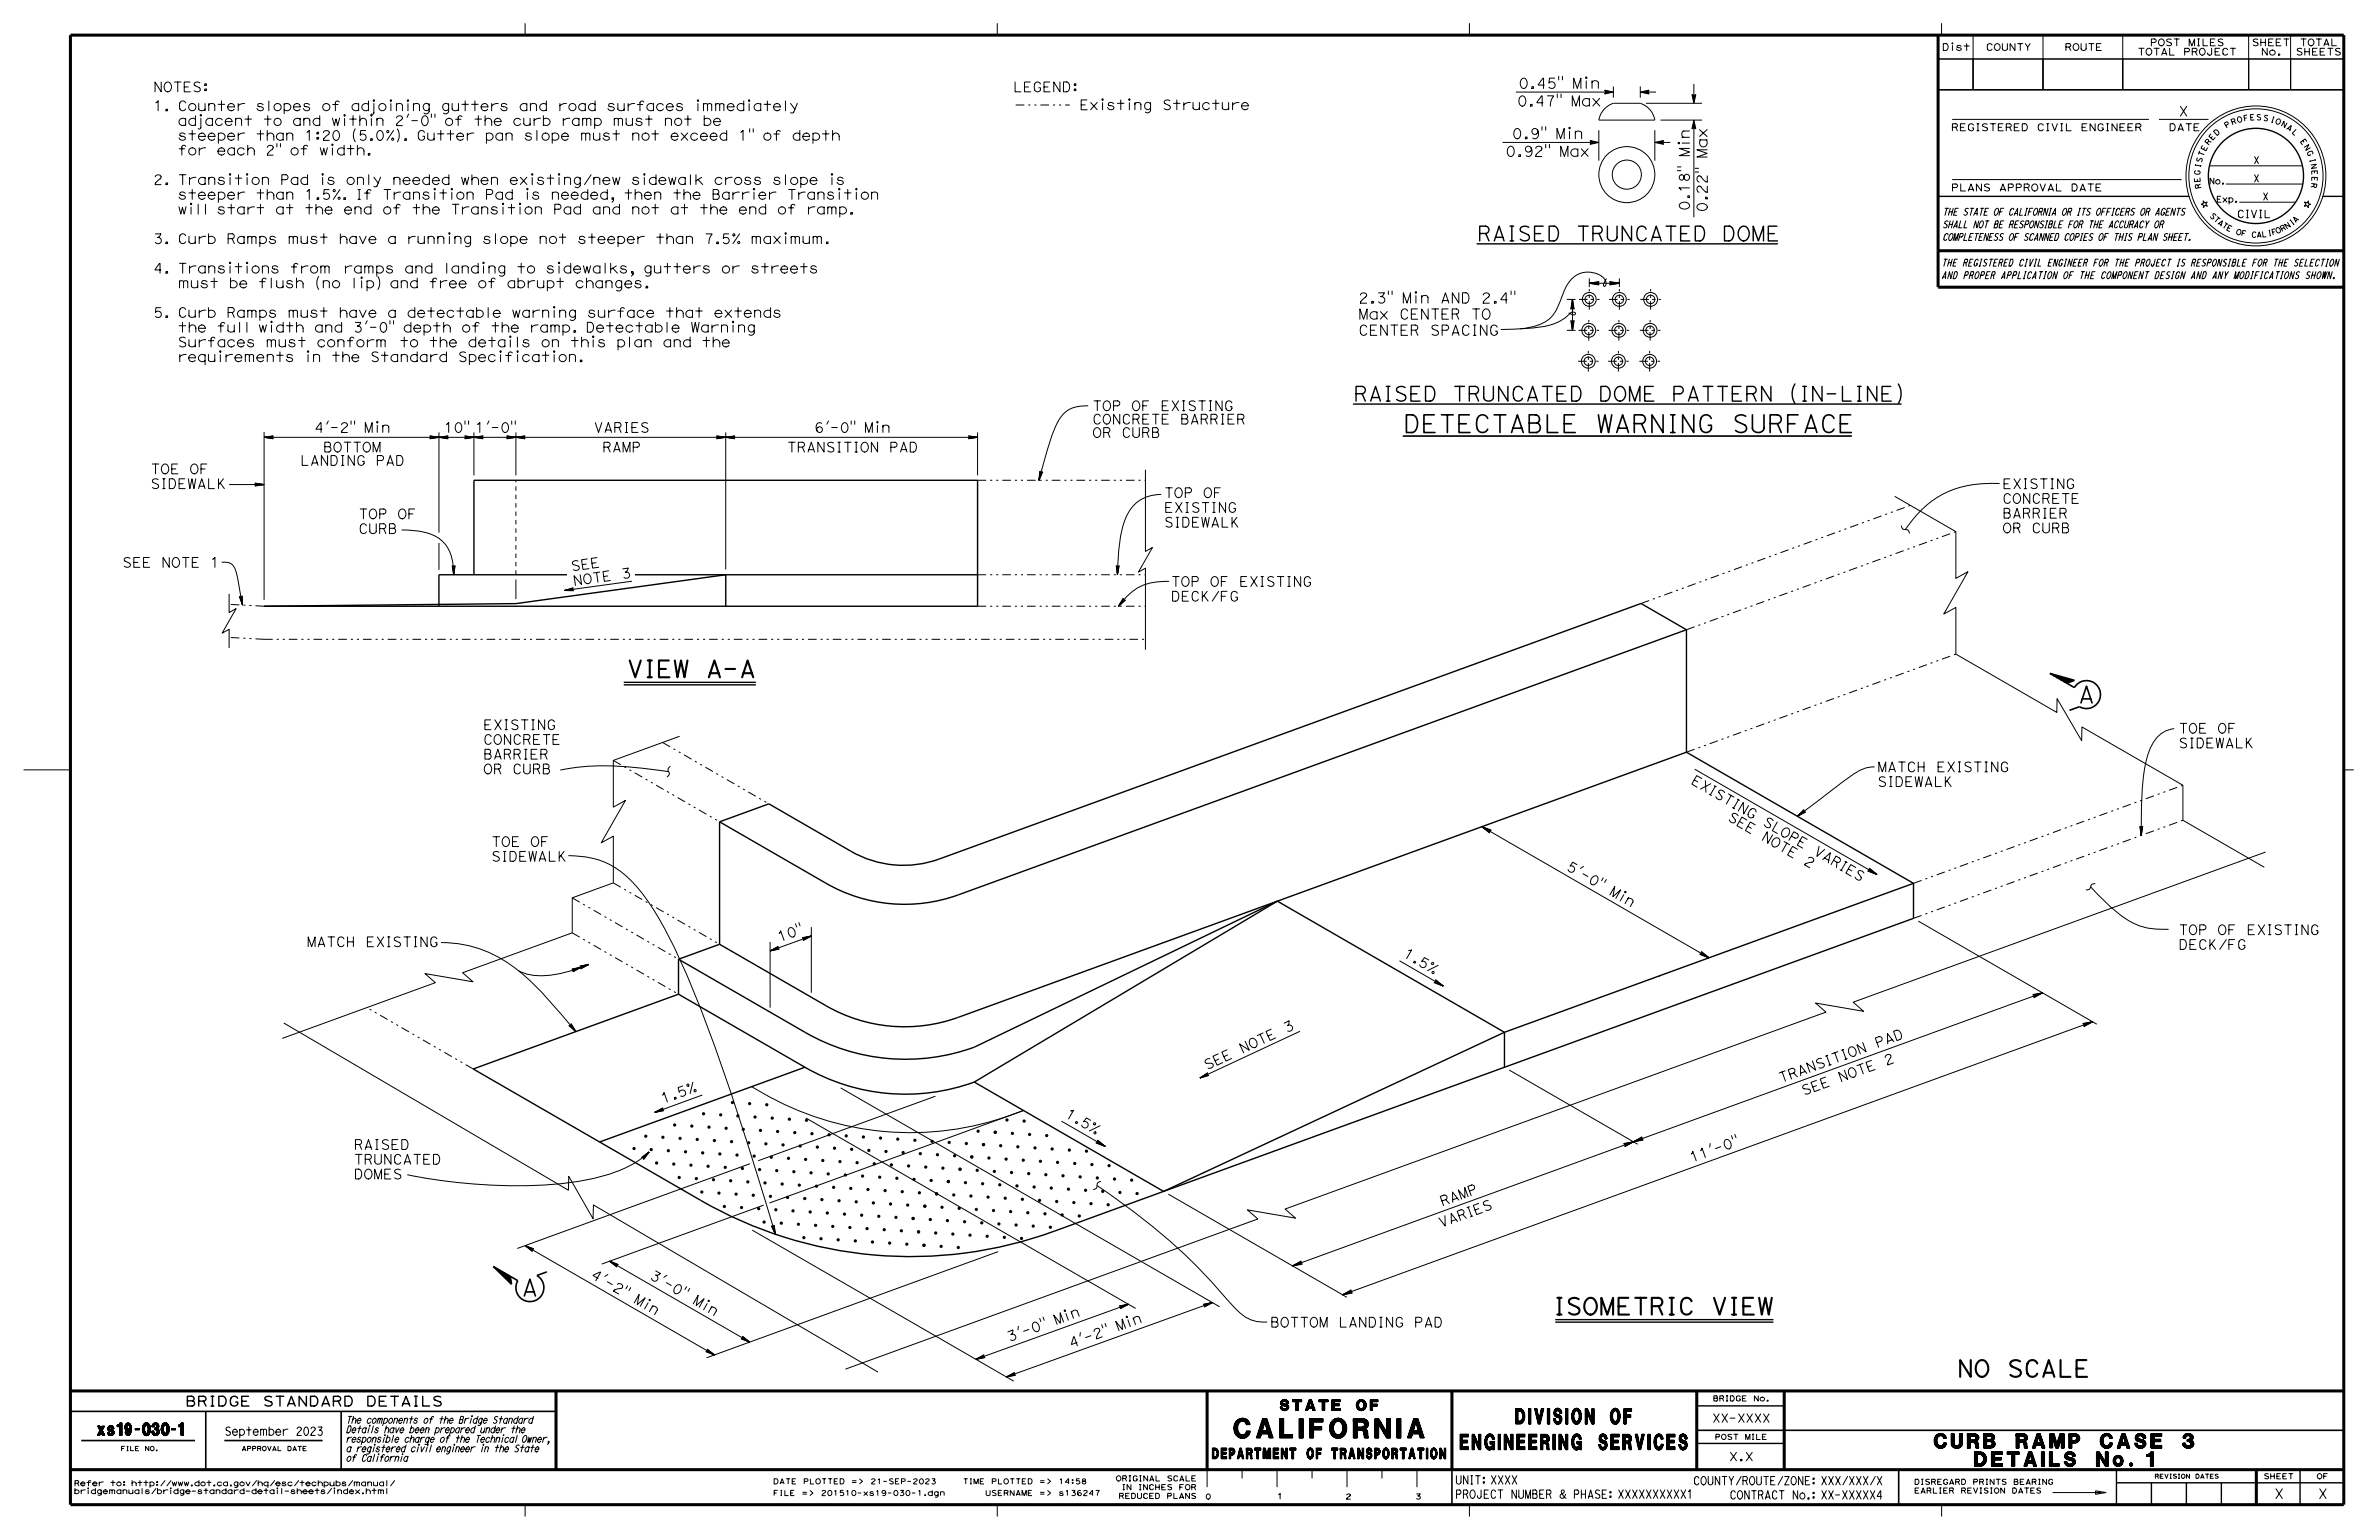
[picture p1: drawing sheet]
<svg xmlns="http://www.w3.org/2000/svg" width="432mm" height="279mm" viewBox="0 0 432 279" stroke-linecap="round" stroke-linejoin="round" font-family="sans-serif">
<defs><g id="words">
<text font-size="3.5" x="224" y="260.9">CALIFORNIA</text>
<text font-size="3.2" x="254.7" y="78.5">DETECTABLE WARNING SURFACE</text>
<g font-size="3">
<text x="113.8" y="122.9">VIEW A-A</text>
<text x="377.2" y="127.5">A</text>
<text x="94.6" y="235.1">A</text>
<text x="281.9" y="238.5">ISOMETRIC VIEW</text>
<text x="355.2" y="249.8">NO SCALE</text>
</g>
<g font-size="2.8">
<text x="265" y="263">ENGINEERING SERVICES</text>
<text x="275.1" y="258.3">DIVISION OF</text>
</g>
<g font-size="2.7">
<text x="268.1" y="43.7">RAISED TRUNCATED DOME</text>
<text x="245.7" y="72.8">RAISED TRUNCATED DOME PATTERN (IN-LINE)</text>
</g>
<g font-size="2.6">
<text x="351" y="262.7">CURB RAMP CASE 3</text>
<text x="358.4" y="266">DETAILS No. 1</text>
</g>
<text font-size="2.2" x="17.7" y="260.4">xs19-030-1</text>
<g font-size="1.9">
<text x="275.6" y="16">0.45&quot; Min</text>
<text x="275.4" y="19.2">0.47&quot; Max</text>
<text x="273.3" y="28.4">0.92&quot; Max</text>
<text x="274.4" y="25.2">0.9&quot; Min</text>
<text x="306.6" y="38.3" transform="rotate(-90 306.6 38.3)">0.18&quot; Min</text>
<text x="309.9" y="38.5" transform="rotate(-90 309.9 38.5)">0.22&quot; Max</text>
<text x="246.6" y="57.9">Max CENTER TO</text>
<text x="246.6" y="55">2.3&quot; Min AND 2.4&quot;</text>
<text x="246.6" y="60.8">CENTER SPACING</text>
<text x="232.3" y="255.9">STATE OF</text>
<text x="220" y="264.7">DEPARTMENT OF TRANSPORTATION</text>
</g>
<g font-size="1.8">
<text x="27.8" y="16.7">NOTES:</text>
<text x="183.9" y="16.7">LEGEND:</text>
<text x="27.8" y="20.1">1. Counter slopes of adjoining gutters and road surfaces immediately</text>
<text x="32.2" y="22.8">adjacent to and within 2'-0&quot; of the curb ramp must not be</text>
<text x="195.9" y="19.9">Existing Structure</text>
<text x="395.4" y="21.1">X</text>
<text x="32.2" y="28.1">for each 2&quot; of width.</text>
<text x="32.2" y="25.5">steeper than 1:20 (5.0%). Gutter pan slope must not exceed 1&quot; of depth</text>
<text x="27.8" y="33.5">2. Transition Pad is only needed when existing/new sidewalk cross slope is</text>
<text x="32.2" y="38.8">will start at the end of the Transition Pad and not at the end of ramp.</text>
<text x="32.2" y="36.2">steeper than 1.5%. If Transition Pad is needed, then the Barrier Transition</text>
<text x="27.8" y="44.2">3. Curb Ramps must have a running slope not steeper than 7.5% maximum.</text>
<text x="27.8" y="49.6">4. Transitions from ramps and landing to sidewalks, gutters or streets</text>
<text x="32.2" y="52.2">must be flush (no lip) and free of abrupt changes.</text>
<text x="27.8" y="57.6">5. Curb Ramps must have a detectable warning surface that extends</text>
<text x="32.2" y="65.6">requirements in the Standard Specification.</text>
<text x="32.2" y="62.9">Surfaces must conform to the details on this plan and the</text>
<text x="32.2" y="60.3">the full width and 3'-0&quot; depth of the ramp. Detectable Warning</text>
<text x="198.3" y="76.9">CONCRETE BARRIER</text>
<text x="198.3" y="74.5">TOP OF EXISTING</text>
<text x="57" y="78.4">4'-2&quot; Min</text>
<text x="58.6" y="82">BOTTOM</text>
<text x="80.6" y="78.4">10&quot; 1'-0&quot;</text>
<text x="107.8" y="78.4">VARIES</text>
<text x="109.3" y="82">RAMP</text>
<text x="142.8" y="82">TRANSITION PAD</text>
<text x="147.8" y="78.4">6'-0&quot; Min</text>
<text x="198.3" y="79.4">OR CURB</text>
<text x="27.3" y="88.6">SIDEWALK</text>
<text x="27.3" y="86">TOE OF</text>
<text x="54.5" y="84.4">LANDING PAD</text>
<text x="363.4" y="88.7">EXISTING</text>
<text x="65.1" y="94.1">TOP OF</text>
<text x="211.3" y="95.6">SIDEWALK</text>
<text x="211.3" y="93">EXISTING</text>
<text x="211.3" y="90.3">TOP OF</text>
<text x="363.4" y="94">BARRIER</text>
<text x="363.4" y="91.3">CONCRETE</text>
<text x="65.1" y="96.8">CURB</text>
<text x="363.4" y="96.7">OR CURB</text>
<text x="22.2" y="102.9">SEE NOTE 1</text>
<text x="103.7" y="103.6" transform="rotate(-8 103.7 103.6)">S E E</text>
<text x="104.1" y="106.3" transform="rotate(-8 104.1 106.3)">N O T E</text>
<text x="112.9" y="105" transform="rotate(-8 112.9 105)">3</text>
<text x="212.5" y="106.4">TOP OF EXISTING</text>
<text x="212.5" y="109.1">DECK/FG</text>
<text x="87.7" y="137.7">BARRIER</text>
<text x="87.7" y="135.1">CONCRETE</text>
<text x="87.7" y="132.4">EXISTING</text>
<text x="395.4" y="135.7">SIDEWALK</text>
<text x="395.4" y="133">TOE OF</text>
<text x="87.7" y="140.4">OR CURB</text>
<text x="306.8" y="142.1" transform="rotate(30 306.8 142.1)">E X I S T I N G</text>
<text x="340.8" y="142.7">SIDEWALK</text>
<text x="340.8" y="140">MATCH EXISTING</text>
<text x="313.5" y="148.7" transform="rotate(30 313.5 148.7)">S E E</text>
<text x="319.8" y="149.6" transform="rotate(30 319.8 149.6)">S L O P E</text>
<text x="89.2" y="153.6">TOE OF</text>
<text x="319.6" y="152.3" transform="rotate(30 319.6 152.3)">N O T E</text>
<text x="329" y="154.9" transform="rotate(30 329 154.9)">V A R I E S</text>
<text x="89.2" y="156.3">SIDEWALK</text>
<text x="284.2" y="157.7" transform="rotate(30 284.2 157.7)">5 ' - 0 &quot;</text>
<text x="327.2" y="156.7" transform="rotate(30 327.2 156.7)">2</text>
<text x="292" y="162.2" transform="rotate(30 292 162.2)">Mi n</text>
<text x="55.7" y="171.8">MATCH EXISTING</text>
<text x="141.5" y="170.9" transform="rotate(-20 141.5 170.9)">1 0 &quot;</text>
<text x="254.5" y="173.5" transform="rotate(30 254.5 173.5)">1 . 5 %</text>
<text x="395.4" y="172.2">DECK/FG</text>
<text x="395.4" y="169.6">TOP OF EXISTING</text>
<text x="225.4" y="191.1" transform="rotate(-25 225.4 191.1)">N O T E</text>
<text x="233.5" y="187.4" transform="rotate(-25 233.5 187.4)">3</text>
<text x="340.7" y="190.1" transform="rotate(-20 340.7 190.1)">P A D</text>
<text x="219" y="194.1" transform="rotate(-25 219 194.1)">S E E</text>
<text x="323.2" y="196.5" transform="rotate(-20 323.2 196.5)">T R A N S I T I O N</text>
<text x="334" y="196.3" transform="rotate(-20 334 196.3)">N O T E</text>
<text x="342.3" y="193.3" transform="rotate(-20 342.3 193.3)">2</text>
<text x="120.3" y="200.2" transform="rotate(-20 120.3 200.2)">1 . 5 %</text>
<text x="193.2" y="202.6" transform="rotate(30 193.2 202.6)">1 . 5 %</text>
<text x="327.4" y="198.8" transform="rotate(-20 327.4 198.8)">S E E</text>
<text x="64.2" y="208.5">RAISED</text>
<text x="64.2" y="213.9">DOMES</text>
<text x="64.2" y="211.2">TRUNCATED</text>
<text x="307" y="210.9" transform="rotate(-20 307 210.9)">1 1 ' - 0 &quot;</text>
<text x="261.7" y="218.8" transform="rotate(-20 261.7 218.8)">R A MP</text>
<text x="261.5" y="222.7" transform="rotate(-20 261.5 222.7)">V A R I E S</text>
<text x="107.1" y="231.7" transform="rotate(30 107.1 231.7)">4 ' - 2 &quot;</text>
<text x="117.8" y="231.9" transform="rotate(30 117.8 231.9)">3 ' - 0 &quot;</text>
<text x="114.9" y="236.3" transform="rotate(30 114.9 236.3)">Mi n</text>
<text x="125.6" y="236.4" transform="rotate(30 125.6 236.4)">Mi n</text>
<text x="183.1" y="243.4" transform="rotate(-20 183.1 243.4)">3 ' - 0 &quot;</text>
<text x="191.6" y="240.4" transform="rotate(-20 191.6 240.4)">Mi n</text>
<text x="194.4" y="244.6" transform="rotate(-20 194.4 244.6)">4 ' - 2 &quot;</text>
<text x="202.9" y="241.5" transform="rotate(-20 202.9 241.5)">Mi n</text>
<text x="230.5" y="240.8">BOTTOM LANDING PAD</text>
<text x="33.6" y="255.1">BRIDGE STANDARD DETAILS</text>
<text x="412.8" y="271.9">X</text>
<text x="420.7" y="271.9">X</text>
</g>
<g font-size="1.5">
<text x="40.8" y="260.4">September 2023</text>
<text x="310.7" y="258">XX-XXXX</text>
<text x="264.1" y="269.3">UNIT: XXXX</text>
<text x="307.3" y="269.4">COUNTY/ROUTE/ZONE: XXX/XXX/X</text>
<text x="313.8" y="265">X.X</text>
<text x="264.1" y="271.8">PROJECT NUMBER &amp; PHASE: XXXXXXXXXX1</text>
<text x="313.9" y="272">CONTRACT No.: XX-XXXXX4</text>
</g>
<text font-size="1.4" x="406" y="39.5">CIVIL</text>
<g font-size="1.3">
<text x="354.1" y="23.7">REGISTERED CIVIL ENGINEER</text>
<text x="393.6" y="23.7">DATE</text>
<text x="409" y="29.7">X</text>
<text x="354.1" y="34.7">PLANS APPROVAL DATE</text>
<text x="409" y="33">X</text>
<text x="352.5" y="41.3">SHALL NOT BE RESPONSIBLE FOR THE ACCURACY OR</text>
<text x="352.5" y="39.1">THE STATE OF CALIFORNIA OR ITS OFFICERS OR AGENTS</text>
<text x="410.7" y="36.3">X</text>
<text x="352.5" y="43.6">COMPLETENESS OF SCANNED COPIES OF THIS PLAN SHEET.</text>
<text x="352.4" y="50.6">AND PROPER APPLICATION OF THE COMPONENT DESIGN AND ANY MODIFICATIONS SHOWN.</text>
<text x="352.4" y="48.3">THE REGISTERED CIVIL ENGINEER FOR THE PROJECT IS RESPONSIBLE FOR THE SELECTION</text>
<text x="62.8" y="263.4">a registered civil engineer in the State</text>
<text x="62.8" y="261.7">responsible charge of the Technical Owner,</text>
<text x="62.8" y="260">Details have been prepared under the</text>
<text x="62.8" y="258.2">The components of the Bridge Standard</text>
<text x="62.8" y="265.1">of California</text>
</g>
<g font-size="1.2">
<text x="352.5" y="9.2">Dist</text>
<text x="360.4" y="9.2">COUNTY</text>
<text x="374.7" y="9.2">ROUTE</text>
<text x="388" y="10">TOTAL PROJECT</text>
<text x="390.2" y="8.3">POST MILES</text>
<text x="408.7" y="8.3">SHEET</text>
<text x="410.4" y="10">No.</text>
<text x="416.7" y="10">SHEETS</text>
<text x="417.4" y="8.3">TOTAL</text>
</g>
<g font-size="1.1">
<text x="400.9" y="33.4">No.</text>
<text x="402.3" y="36.7">Exp.</text>
</g>
<g font-size="1">
<text x="404.1" y="23.3" transform="rotate(-31 404.1 23.3)">P</text>
<text x="405.1" y="22.7" transform="rotate(-20 405.1 22.7)">R</text>
<text x="406.1" y="22.3" transform="rotate(-15 406.1 22.3)">O</text>
<text x="407.3" y="22" transform="rotate(-10 407.3 22)">F</text>
<text x="408.4" y="21.8" transform="rotate(-4 408.4 21.8)">E</text>
<text x="409.5" y="21.8" transform="rotate(1 409.5 21.8)">S</text>
<text x="410.7" y="21.8" transform="rotate(12 410.7 21.8)">S</text>
<text x="412" y="22.1" transform="rotate(17 412 22.1)">I</text>
<text x="412.9" y="22.3" transform="rotate(22 412.9 22.3)">O</text>
<text x="413.9" y="22.8" transform="rotate(28 413.9 22.8)">N</text>
<text x="414.9" y="23.3" transform="rotate(33 414.9 23.3)">A</text>
<text x="399.6" y="29.6" transform="rotate(-74 399.6 29.6)">S</text>
<text x="399.9" y="28.5" transform="rotate(-69 399.9 28.5)">T</text>
<text x="400.3" y="27.5" transform="rotate(-63 400.3 27.5)">E</text>
<text x="400.9" y="26.4" transform="rotate(-53 400.9 26.4)">R</text>
<text x="401.5" y="25.5" transform="rotate(-47 401.5 25.5)">E</text>
<text x="402.3" y="24.7" transform="rotate(-42 402.3 24.7)">D</text>
<text x="415.9" y="24" transform="rotate(44 415.9 24)">L</text>
<text x="417.4" y="25.6" transform="rotate(55 417.4 25.6)">E</text>
<text x="418.1" y="26.6" transform="rotate(60 418.1 26.6)">N</text>
<text x="418.6" y="27.6" transform="rotate(65 418.6 27.6)">G</text>
<text x="419.2" y="28.9" transform="rotate(76 419.2 28.9)">I</text>
<text x="419.4" y="29.8" transform="rotate(81 419.4 29.8)">N</text>
<text x="399.3" y="31.8" transform="rotate(-85 399.3 31.8)">G</text>
<text x="399.4" y="33.1" transform="rotate(-96 399.4 33.1)">E</text>
<text x="399.4" y="30.5" transform="rotate(-79 399.4 30.5)">I</text>
<text x="399.6" y="34.2" transform="rotate(-101 399.6 34.2)">R</text>
<text x="419.5" y="33.1" transform="rotate(98 419.5 33.1)">R</text>
<text x="419.6" y="30.9" transform="rotate(87 419.6 30.9)">E</text>
<text x="419.6" y="32" transform="rotate(92 419.6 32)">E</text>
<text x="401" y="39.2" transform="rotate(46 401 39.2)">S</text>
<text x="401.7" y="39.9" transform="rotate(41 401.7 39.9)">T</text>
<text x="402.4" y="40.6" transform="rotate(37 402.4 40.6)">A</text>
<text x="403.2" y="41.1" transform="rotate(32 403.2 41.1)">T</text>
<text x="404" y="41.7" transform="rotate(27 404 41.7)">E</text>
<text x="415" y="41.6" transform="rotate(-34 415 41.6)">N</text>
<text x="416" y="40.9" transform="rotate(-38 416 40.9)">I</text>
<text x="416.6" y="40.5" transform="rotate(-43 416.6 40.5)">A</text>
<text x="405.7" y="42.4" transform="rotate(18 405.7 42.4)">O</text>
<text x="406.7" y="42.7" transform="rotate(13 406.7 42.7)">F</text>
<text x="408.6" y="43" transform="rotate(4 408.6 43)">C</text>
<text x="409.6" y="43.1" transform="rotate(-1 409.6 43.1)">A</text>
<text x="410.5" y="43" transform="rotate(-6 410.5 43)">L</text>
<text x="411.7" y="42.9" transform="rotate(-10 411.7 42.9)">I</text>
<text x="412.4" y="42.7" transform="rotate(-15 412.4 42.7)">F</text>
<text x="413.3" y="42.4" transform="rotate(-24 413.3 42.4)">O</text>
<text x="414.2" y="42.1" transform="rotate(-29 414.2 42.1)">R</text>
<text x="310.9" y="254.2">BRIDGE No.</text>
<text x="311.2" y="261.2">POST MILE</text>
<text x="13.4" y="269.6">Refer to: http://www.dot.ca.gov/hq/esc/techpubs/manual/</text>
<text x="140.3" y="269.2">DATE PLOTTED =&gt;</text>
<text x="158" y="269.2">21-SEP-2023</text>
<text x="174.7" y="269.2">TIME PLOTTED =&gt;</text>
<text x="192.1" y="269.2">14:58</text>
<text x="202.5" y="268.7">ORIGINAL SCALE</text>
<text x="347.4" y="269.3">DISREGARD PRINTS BEARING</text>
<text x="410.8" y="268.3">SHEET</text>
<text x="420.5" y="268.3">OF</text>
<text x="13.4" y="271">bridgemanuals/bridge-standard-detail-sheets/index.html</text>
<text x="140.3" y="271.3">FILE =&gt;</text>
<text x="149" y="271.3">201510-xs19-030-1.dgn</text>
<text x="178.8" y="271.3">USERNAME =&gt;</text>
<text x="192.1" y="271.3">s136247</text>
<text x="203" y="271.9">REDUCED PLANS</text>
<text x="203.6" y="270.3">IN INCHES FOR</text>
<text x="218.8" y="272">0</text>
<text x="231.8" y="271.9">1</text>
<text x="244.2" y="272">2</text>
<text x="256.9" y="272">3</text>
<text x="347.4" y="270.9">EARLIER REVISION DATES</text>
</g>
<g font-size=".8">
<text x="21.9" y="263.2">FILE NO.</text>
<text x="43.8" y="263.2">APPROVAL DATE</text>
<text x="391.1" y="268.2">REVISION DATES</text>
</g>
</g></defs>
<g fill="none" stroke="#000" stroke-width=".25">
<path d="M351.8 16.3h73.6M351.8 35.6h45.5M421.6 35.6h3.8M268.1 44.2h54.5M245.7 73.3h99.4M86 104.3v-17.2h91.4v22.9h-129.5l45.7-.5 38.1-5.2v5.7M177.4 104.3h-97.7v5.7M306.1 114.3l-132.1 48a28.6 28.6 0 0 1-24.1-2.1l-19.3-11.1M306.1 114.3l-8.2-4.8-127.4 46.3a19.1 19.1 0 0 1-16-1.4l-14.9-8.6-9 3.3M306.1 114.3v22.2M306.1 136.5l-132.1 48.1a28.6 28.6 0 0 1-24.1-2.1l-19.3-11.2M306.1 136.5l41.2 23.8"/>
<path d="M130.6 149.1v22.2M123.2 174v6.4M130.6 171.3l-7.4 2.7M231.9 163.5l-55 26.5a36.5 36.5 0 0 1-30.8-2.7l-22.9-13.3M231.9 163.5l41.2 23.8M231.9 163.5l-55.1 32.8M347.3 160.3v6.3l-156 56.8a76.2 76.2 0 0 1-64.1-5.6l-41.3-23.9 37.3-13.5M347.3 160.3l-74.2 27M123.2 180.4l22.9 13.2M146.1 193.6a36.5 36.5 0 0 0 30.7 2.7M146.1 193.6l-37.3 13.6M273.1 187.3l-61.9 28.9-34.4-19.9"/>
<path d="M273.1 187.3v6.3M282.3 239.9h39.6M282.3 239.4h39.6M308 255.1h15.8M308 261.9h15.8M384.1 266.6v6.4M384.1 269h41.3M390.5 269v4M396.8 269v4M403.2 269v4M417.5 266.6v6.4"/>
<circle cx="409.5" cy="31.9" r="8.6"/>
</g>
<g fill="none" stroke="#000" stroke-width=".18" stroke-dasharray="1.6 .7 .4 .7 .4 .7" stroke-linecap="butt">
<path d="M177.4 87.1h30.5M47.9 116h160M47.9 110l-6.3-.4M47.9 116l-6.3-.4M177.4 104.3h30.5M177.4 110h30.5M297.9 109.5l48.8-17.8M306.1 114.3l48.9-17.8M111.3 138l19.3 11.1M120.3 134.7l19.3 11.1M306.1 136.5l48.9-17.8M103.9 162.9l19.3 11.1"/>
<path d="M103.9 169.2l19.3 11.2M111.3 160.2l19.3 11.1M347.3 160.3l48.9-17.8M347.3 166.6l48.9-17.8M85.9 193.9l-19.3-11.1"/>
</g>
<g fill="none" stroke="#000" stroke-width=".18">
<path d="M95.3 4.2v2.2M181 4.2v2.2M266.7 4.2v2.2M275.1 16.7h17.7M291.2 16.4l1.6 .3-1.6 .4 .2-.4zM291.3 16.4l1.2 .3-1.2 .3M291.3 19.7l1-.7 .5-.3h4.9a3.9 3.9 0 0 1 2.7 3.1h-10.2a3.9 3.9 0 0 1 1.1-2.1zM291.3 16.5l.8 .2-.7 .2M291.4 16.6l.3 .1-.3 .1M292.8 15.7v2M297.7 15.7v2M297.7 16.7h2.9"/>
<path d="M297.7 16.7l1.6-.4-.2 .4 .2 .4zM298.7 18.7h10.2M299.2 16.6l-.4 .1 .4 .1M299.2 16.5l-.7 .2 .7 .2M299.3 16.4l-1.2 .3 1.2 .3M307.1 17.1l.3 .2 .4-.2-.4 1.6zM307.3 17.2l.1 .8 .2-.7M307.4 15.2v3.5M307.5 17.3l-.1 .3v-.3M307.7 17.2l-.3 1.2-.2-1.2M351.8 10.7h6.3v5.6h-6.3zM351.8 10.7h73.6"/>
<path d="M352.4 4.2v2.2M358.1 10.7h12.7v5.6h-12.7zM358.1 6.4v9.9M370.8 6.4v9.9M370.8 10.7h14.5v5.6h-14.5zM385.3 10.7h22.8v5.6h-22.8zM385.3 6.4v9.9M408.1 6.4v9.9M408.1 10.7h7.7v5.6h-7.7zM415.8 6.4v9.9M415.8 10.7h9.6v5.6h-9.6zM272.7 25.8h17.5"/>
<path d="M288.6 25.5l1.6 .3-1.6 .4 .2-.4zM288.6 25.6l1.2 .2-1.2 .3M288.7 25.7l.8 .1-.8 .2M288.8 25.8h.3l-.3 .1M290.2 23.6v5.6M300.4 25.8l1.6-.3-.2 .3 .2 .4zM300.4 25.8h2.8M300.4 23.6v5.6M301.4 21.8h7.5M301.8 25.8h-.3l.3 .1M301.8 25.7l-.7 .1 .8 .2M301.9 25.6l-1.2 .2 1.2 .3"/>
<path d="M307.3 23.3l.1-.8 .2 .8M307.4 21.8v17.6M307.4 21.8l.4 1.6-.4-.2-.3 .2zM307.5 23.2l-.1-.3v.3M307.7 23.3l-.3-1.1-.2 1.1M354.3 32.6h41.7M354.3 21.7h35.7M391.9 21.7h9M399.9 36.4l.3 .4 .4-.1-.2 .3 .2 .4-.4-.1-.3 .4v-.5l-.4-.1 .4-.2zM401 30.1h16.9M404 33.4h14M406.5 36.7h10.2"/>
<path d="M418.3 36.7l.4 .1 .3-.3v.4l.4 .2-.4 .1v.5l-.3-.4-.4 .1 .2-.4zM284.7 56.8l1 .3 .2-.1a.59 .59 0 0 0-.5-.4 .59 .59 0 0 0-.6 .4 9.2 9.2 0 0 1-6.4 2.5l-6 .3M285.2 58.2l.2 1.7M285.3 58.2l-.2-.1 .3 1.8M285.3 58.2l.1 1.7M285.3 58.2l.1 .1 .2-.1M285.3 56l.1-.1 .2 .1M285.3 58.3l.1 1.6M285.4 54.3l.3 1.8-.1-.1M285.4 54.3l-.1 1.7M285.4 54.3v5.6M285.4 54.3l-.3 1.8 .2-.1"/>
<path d="M285.4 54.3l.2 1.7M285.4 54.3l.1 1.7M285.4 54.3l-.2 1.8M285.4 54.3l.2 1.8M285.5 58.3l-.1 1.6M285.6 58.2l-.2 1.7M285.6 58.2l.1-.1-.3 1.8M288.5 51.4l1.7 .2M288.5 51.4l1.7 .1M288.5 51.4l1.6 .1M288.5 51.4h5.4M290.1 51.3l-1.6 .1"/>
<path d="M290.2 51.2v-.1l-1.7 .3M290.2 51.2l-1.7 .2M290.2 51.2l-.1 .2 .1 .3-1.7-.3M291.6 50.5l-.6 1.1v.3h.3a1.22 1.22 0 0 0-.6-1.8 4.3 4.3 0 0 0-6.5 2l-.2 .5a19.9 19.9 0 0 1-2.3 4.7 8.3 8.3 0 0 1-5.8 2.4M292.2 51.2l1.7 .2M292.2 51.2l-.1-.1 1.8 .3M292.2 51.2l.1 .2-.2 .3 1.8-.3M292.3 51.3l1.6 .1M293.9 51.4l-1.7 .2M293.9 51.4l-1.7 .1M293.9 51.4l-1.6 .1M47.9 79.3l1.7 .3-.1-.1"/>
<path d="M47.9 79.3l1.6 .2M47.9 79.3l1.6 .1M47.9 79.3l1.7 .3M47.9 79.3h129.5M49.5 79.3h-1.6M49.5 79.2v.3M49.5 79.2l.1-.1-1.7 .2M49.5 79.2l-1.6 .1M49.6 79.1l-1.7 .2M78 79.1l3.3 .5M78.1 79.2l-.1-.1 1.7 .2M78.1 79.2v.3"/>
<path d="M78.1 79.2l3.2 .3M78.1 79.3l3.1 .1M79.7 79.3l-1.6 .1M79.7 79.3l-1.6 .2M79.7 79.3l-1.7 .3M79.7 79.3l1.6 .3v-.1M81.2 79.3h-1.5M81.3 79.2v-.1l-3.3 .5 .1-.1M81.3 79.2l-1.6 .1M81.3 79.2v.3M81.3 79.1l-1.6 .2M84.4 79.1l3.3 .5"/>
<path d="M84.4 79.2l3.2 .3M84.4 79.2l-.1-.1 1.7 .2M84.4 79.2v.3M84.5 79.3l3.1 .1M86 79.3l-1.5 .1M86 78.5v7.7M86 79.3l-1.6 .3M86 79.3l1.7 .3-.1-.1M86 79.3l-1.6 .2M87.6 79.3h-1.6M87.6 79.2v.3M87.6 79.2l.1-.1-3.4 .5 .1-.1"/>
<path d="M87.6 79.2l-1.6 .1M87.7 79.1l-1.7 .2M92 79.1l3.3 .5M92.1 79.2l3.1 .3M92.1 79.3l3.1 .1M93.6 79.3l-1.5 .1M93.6 79.3l-1.5 .2M93.6 78.5v7.7M93.6 79.3l-1.6 .3M93.6 79.3l1.7 .3-.1-.1M93.6 79.3l-1.6-.2 .1 .2v.2M95.2 79.3h-1.6"/>
<path d="M95.2 79.2l.1-.1-3.3 .5 .1-.1M95.2 79.2l-1.6 .1M95.2 79.2v.3M95.3 79.1l-1.7 .2M130.1 79.1l1.6 .2M130.1 79.2l1.6 .1M130.1 79.2v-.1l1.6 .2M130.1 79.2v.3M130.2 79.3h1.5M131.7 79.3l-1.5 .1M131.7 78.5v24.8M131.7 79.3l-1.6 .3v-.1"/>
<path d="M131.7 79.3l-1.6 .3M131.7 79.3l-1.6 .2M177.4 78.5v7.7M197.5 73.6a5.3 5.3 0 0 0-5.8 3.5l-1.4 4-1.7 6M79.7 98.5v4.9M188.8 85.5l-.2 1.6M188.8 85.6l-.2 1.5M188.9 85.6l-.3 1.5M189 85.7l-.4 1.4M189 85.7l-.3-.2-.1 1.6M189.1 85.6h.2l-.7 1.5M189.1 85.6l-.1 .1"/>
<path d="M189.1 85.6l-.5 1.5M189.2 85.6l-.6 1.5M207.9 85.2v14.8l1.3-.7-2.6 4.5 1.3-.7v14.8M210.8 89.7a6.8 6.8 0 0 0-6.9 5.5 36.3 36.3 0 0 0-1.1 9.1M343.9 90.1l11.1 6.4v8.4l2.2-1.2-4.4 7.7 2.2-1.2v8.5l18.3 10.6 .1-2.6 4.4 7.7 .1-2.5 18.3 10.6v6.3l14.8 8.5M362.9 87.7a18.9 18.9 0 0 0-12.1 3.1 20.3 20.3 0 0 0-5 5.3M40.2 102a2.07 2.07 0 0 1 2.7 1.8l1.1 6M41.6 107.7v3.4l1.3-.7-2.6 4.5 1.3-.7v3.3M43.5 108.2l.5 1.6M43.6 108.3h.1M43.6 108.3l-.2-.1 .6 1.6M43.6 108.3l.4 1.5"/>
<path d="M43.7 108.3l.3 1.5M43.8 108.3l.2 1.5M43.8 108.2l.2-.1v1.7M43.8 108.2l-.1 .1M43.8 108.2l.2 1.6M43.9 108.1l.1 1.7M202.7 102.6l.1 1.7M202.7 102.7l-.1-.1 .2 1.7M202.7 102.7l.1 1.6M202.7 102.7l.2 .1M202.8 102.7v1.6M202.9 102.8l-.1 1.5"/>
<path d="M202.9 102.8l.2-.2-.3 1.7M202.9 102.7l-.1 1.6M203 102.7l-.2 1.6M203.1 102.7l-.3 1.6M4.3 139.7h8.5M123.4 133.6l-12.1 4.4v8.4l2.2-1.2-4.4 7.7 2.2-1.2v8.5l-7.4 2.7v6.3l-19.9 7.3 1.9 1.6-8.8-1.5 1.9 1.7-27.8 10.1M340.3 139.1a6.5 6.5 0 0 0-4.1 1.5l-10 7.5M425.4 139.7h1.8M103.2 155.2a15.2 15.2 0 0 1 13.2 6.7 70.7 70.7 0 0 1 8.7 16 466.6 466.6 0 0 1 15.6 46M269 150l1.4 .7M269 150l1.5 .7M269 150l41.2 23.8"/>
<path d="M269 150l1.7 .6-.2 .1M269 150l1.4 1M269 150l1.4 .9M269 150l1.6 .7M269 150l1.4 1.1v-.3l.1-.1M269 150l1.4 1.1M327.4 147l-1.2 1.1M327.4 147.1l-1.2 1M327.4 147.2l.3 .1-1.5 .8M327.4 147.2l-1.2 .9M327.4 147.2v-.3l-1.2 1.2M327.5 147.2l-1.3 .9"/>
<path d="M327.6 147.3l-1.4 .8M327.7 147.3l-1.5 .8M411.2 154.6l-74.8 27.2 1.9 1.7-8.8-1.5 1.9 1.6-98.1 35.8 1.8 1.6-8.7-1.5 1.9 1.7-74.9 27.2M123.2 174.1v.1M301.2 177.1l-.1 .2M308.6 173.1l1.6 .7M308.6 173.1l-.1 .1 1.7 .6M308.7 173l1.5 .8M308.8 172.7l1.4 1.1M308.8 172.8l1.4 1M308.8 172.9l1.4 .9M308.8 173l1.4 .8"/>
<path d="M308.8 172.8v-.2l1.4 1.2M308.8 172.8v.2M308.8 173l-.2 .1M348.2 167.1l32.4 18.7M51.5 185.6l51.7 30.3v-2.5l4.4 7.7 .1-2.5 51.7 30.3M136.4 197.1a54.1 54.1 0 0 0 49.4 4.4M152.6 197.4l68.8 39.7M169.8 198.9l-32.2 11.7M219.2 194.9l-1.4 .7M219.2 194.8v-.2l-1.4 1M219.2 194.8l-1.4 .8M219.2 194.8l.1 .2"/>
<path d="M219.2 194.7l-1.4 .9M219.2 195l-1.4 .6M219.3 195l.1 .1-1.6 .5M219.3 195l-1.5 .6M219.4 195.1l-1.6 .5M236 187.1l-18.2 8.5M273.9 194.1l23.4 13.5M369.1 180.6l.1 .1M369.2 180.7v.2M370.7 180.1l-1.5 .8M370.7 180.1l-1.7 .4M370.7 180.1l-1.5 .9v-.1"/>
<path d="M370.7 180.1l-1.6 .5M370.7 180.1l-1.8 .3 .2 .2M370.7 180.1l-1.5 .7M370.7 180.1l-1.5 .6M370.7 180.1l-136.1 49.6M378.2 185.8l.1 .1M378.3 185.9v.2M379.8 185.4l-1.5 .5M379.8 185.4l-1.5 .7M379.8 185.4l-1.7 .3M379.8 185.4l-136.1 49.5M379.8 185.4l-1.6 .9 .1-.2"/>
<path d="M379.8 185.4l-1.6 .4M379.8 185.4l-1.6 .5M379.8 185.4l-1.6 .8M379.8 185.4l-1.8 .3 .2 .1M379.8 185.4l-1.5 .6M116.6 210l.2 .1M116.8 210.1v.1M117.8 209l-1 1.2M117.8 209l-1.4 1h.2M117.8 209l-1 1.1M117.8 209a21 21 0 0 1-10.2 4.8 81 81 0 0 1-25.8 .6l-7.9-1.3M117.8 209l-1 1.4v-.2"/>
<path d="M117.8 209l-1.2 1M117.8 209l-1.1 1M117.8 209l-1 1.3M117.8 209l-1.3 1M199.1 215.1a107.5 107.5 0 0 1 22.7 19.6l1.8 2a7.7 7.7 0 0 0 5.4 3.2l1-.1M199.8 214.3a.85 .85 0 0 0-.7 1.2l-.7 .3M212.1 216.7l32.4 18.7M294.8 207.6l.1 .3M296.5 207.2l-1.6 .7M296.5 207.2l-1.7 .3M296.5 207.2l-1.5 .6M296.5 207.2l-1.6 .9v-.2"/>
<path d="M296.5 207.2l-1.6 .4M296.5 207.2l-1.6 .8M296.5 207.2l-1.8 .3 .1 .1M298 206.5l-1.5 .7M298 206.4v-.2l-1.5 1M298 206.4l-1.5 .8M298 206.4v.2l.3 .2-1.8 .4M298 206.3l-1.5 .9M298.1 206.7l-1.6 .5M298.1 206.7l-3.3 .9M298.2 206.8l-1.7 .4M110.7 228.8l25.4 14.7"/>
<path d="M136.5 223.2l47.5 27.4M140.1 222.4l.6 1.5M140.1 222.5l.6 1.4M140.2 222.5l.5 1.4M140.3 222.5l.4 1.4M140.3 222.5l-.3-.1 .7 1.5M140.4 222.4l.3 1.5M140.4 222.4l.1-.2 .2 1.7M140.4 222.4l-.1 .1M140.5 222.3l.2 1.6M181.2 227.1l-53 19.2M220 236.3l-37.3 13.5"/>
<path d="M236.1 229.1l-1.5 .6M236.1 229.1l.2 .1M236.1 229l-1.5 .7M236.1 228.9v.2M236.1 228.9l.1-.1-1.6 .9M236.1 228.9l-1.5 .8M236.2 228.9l-1.6 .8M236.2 229.2l-1.6 .5M236.3 229.2l.1 .2-1.8 .3M236.3 229.2l-1.7 .5M236.3 229.3l-1.7 .4M245.2 234.4l.3 .2-1.8 .3"/>
<path d="M245.2 234.4l-1.5 .5M245.2 234.3l-1.5 .6M245.2 234.2l.1-.2-1.6 .9M245.2 234.2l-1.5 .7M245.2 234.2v.2M245.2 234.1l-1.5 .8M245.3 234.4l-1.6 .5M245.3 234.5l-1.6 .4M245.4 234.5l-1.7 .4M95.3 273v2.1M181 273v2.1M219.1 266.6v3.2"/>
<path d="M225.4 266.6v1.6M231.8 266.6v3.2M238.1 266.6v1.6M244.5 266.6v3.2M250.8 266.6v1.6M257.2 266.6v3.2M266.7 273v2.1M352.4 273v2.1M372.6 270.8h8.8M380.4 270.5l1.9 .3-1.9 .3zM380.7 270.7l.6 .1-.6 .1z"/>
<circle cx="295.3" cy="31.7" r="2.64"/>
<circle cx="295.3" cy="31.7" r="5.1"/>
<circle cx="409.5" cy="31.9" r="12.7"/>
<circle cx="409.5" cy="31.9" r="12.2"/>
<circle cx="288.4" cy="59.9" r=".77"/>
<circle cx="288.4" cy="59.9" r="1.26"/>
<circle cx="288.5" cy="54.3" r=".77"/>
<circle cx="288.5" cy="54.3" r="1.26"/>
<circle cx="293.8" cy="59.9" r=".77"/>
<circle cx="293.8" cy="59.9" r="1.26"/>
<circle cx="293.9" cy="54.3" r=".77"/>
<circle cx="293.9" cy="54.3" r="1.26"/>
<circle cx="299.5" cy="59.9" r="1.26"/>
<circle cx="299.5" cy="59.9" r=".77"/>
<circle cx="299.6" cy="54.3" r=".77"/>
<circle cx="299.6" cy="54.3" r="1.26"/>
<circle cx="288.3" cy="65.5" r=".77"/>
<circle cx="288.3" cy="65.5" r="1.26"/>
<circle cx="293.7" cy="65.5" r=".77"/>
<circle cx="293.7" cy="65.5" r="1.26"/>
<circle cx="299.4" cy="65.5" r=".77"/>
<circle cx="299.4" cy="65.5" r="1.26"/>
</g>
<path d="M93.6 104.3v-17.2" fill="none" stroke="#000" stroke-width=".18" stroke-dasharray=".8 .7" stroke-linecap="butt"/>
<g fill="#000">
<circle cx="115.1" cy="208.4" r=".3"/>
<circle cx="117.2" cy="206.1" r=".3"/>
<circle cx="118.2" cy="208.6" r=".3"/>
<circle cx="119.2" cy="211" r=".3"/>
<circle cx="120.3" cy="206.3" r=".3"/>
<circle cx="121.3" cy="208.8" r=".3"/>
<circle cx="122.3" cy="211.2" r=".3"/>
<circle cx="122.5" cy="204.1" r=".3"/>
<circle cx="123.3" cy="213.6" r=".3"/>
<circle cx="123.4" cy="206.5" r=".3"/>
<circle cx="124.4" cy="209" r=".3"/>
<circle cx="125.4" cy="211.4" r=".3"/>
<circle cx="125.6" cy="204.3" r=".3"/>
<circle cx="126.4" cy="213.8" r=".3"/>
<circle cx="126.6" cy="206.7" r=".3"/>
<circle cx="127.4" cy="216.3" r=".3"/>
<circle cx="127.5" cy="209.2" r=".3"/>
<circle cx="127.7" cy="202.1" r=".3"/>
<circle cx="128.5" cy="211.6" r=".3"/>
<circle cx="128.7" cy="204.5" r=".3"/>
<circle cx="129.5" cy="214" r=".3"/>
<circle cx="129.7" cy="206.9" r=".3"/>
<circle cx="130.5" cy="216.5" r=".3"/>
<circle cx="130.7" cy="209.4" r=".3"/>
<circle cx="130.8" cy="202.3" r=".3"/>
<circle cx="131.5" cy="218.9" r=".3"/>
<circle cx="131.6" cy="211.8" r=".3"/>
<circle cx="131.8" cy="204.7" r=".3"/>
<circle cx="132.6" cy="214.2" r=".3"/>
<circle cx="132.8" cy="207.1" r=".3"/>
<circle cx="132.9" cy="200" r=".3"/>
<circle cx="133.6" cy="216.7" r=".3"/>
<circle cx="133.8" cy="209.6" r=".3"/>
<circle cx="133.9" cy="202.5" r=".3"/>
<circle cx="134.6" cy="219.1" r=".3"/>
<circle cx="134.8" cy="212" r=".3"/>
<circle cx="134.9" cy="204.9" r=".3"/>
<circle cx="135.7" cy="214.4" r=".3"/>
<circle cx="135.9" cy="207.3" r=".3"/>
<circle cx="136.1" cy="200.2" r=".3"/>
<circle cx="136.7" cy="216.9" r=".3"/>
<circle cx="136.9" cy="209.8" r=".3"/>
<circle cx="137" cy="202.7" r=".3"/>
<circle cx="137.7" cy="219.3" r=".3"/>
<circle cx="137.9" cy="212.2" r=".3"/>
<circle cx="138" cy="205.1" r=".3"/>
<circle cx="138.9" cy="214.6" r=".3"/>
<circle cx="139" cy="207.5" r=".3"/>
<circle cx="139.2" cy="200.4" r=".3"/>
<circle cx="139.8" cy="217.1" r=".3"/>
<circle cx="140" cy="210" r=".3"/>
<circle cx="140.2" cy="202.9" r=".3"/>
<circle cx="140.8" cy="219.5" r=".3"/>
<circle cx="141" cy="212.4" r=".3"/>
<circle cx="141.1" cy="205.3" r=".3"/>
<circle cx="142" cy="214.8" r=".3"/>
<circle cx="142.1" cy="207.7" r=".3"/>
<circle cx="143" cy="217.2" r=".3"/>
<circle cx="143.1" cy="210.2" r=".3"/>
<circle cx="143.3" cy="203.1" r=".3"/>
<circle cx="143.9" cy="219.7" r=".3"/>
<circle cx="144.1" cy="212.6" r=".3"/>
<circle cx="144.3" cy="205.5" r=".3"/>
<circle cx="145.1" cy="215" r=".3"/>
<circle cx="145.2" cy="207.9" r=".3"/>
<circle cx="146.1" cy="217.4" r=".3"/>
<circle cx="146.2" cy="210.4" r=".3"/>
<circle cx="146.4" cy="203.3" r=".3"/>
<circle cx="147" cy="219.9" r=".3"/>
<circle cx="147.2" cy="212.8" r=".3"/>
<circle cx="147.4" cy="205.7" r=".3"/>
<circle cx="148.2" cy="215.2" r=".3"/>
<circle cx="148.4" cy="208.1" r=".3"/>
<circle cx="149.2" cy="217.6" r=".3"/>
<circle cx="149.3" cy="210.5" r=".3"/>
<circle cx="150.3" cy="213" r=".3"/>
<circle cx="150.5" cy="205.9" r=".3"/>
<circle cx="151.3" cy="215.4" r=".3"/>
<circle cx="151.5" cy="208.3" r=".3"/>
<circle cx="152.3" cy="217.8" r=".3"/>
<circle cx="152.5" cy="210.7" r=".3"/>
<circle cx="153.4" cy="213.2" r=".3"/>
<circle cx="153.6" cy="206.1" r=".3"/>
<circle cx="154.4" cy="215.6" r=".3"/>
<circle cx="154.6" cy="208.5" r=".3"/>
<circle cx="155.4" cy="218" r=".3"/>
<circle cx="155.6" cy="210.9" r=".3"/>
<circle cx="156.6" cy="213.4" r=".3"/>
<circle cx="156.7" cy="206.3" r=".3"/>
<circle cx="157.5" cy="215.8" r=".3"/>
<circle cx="157.7" cy="208.7" r=".3"/>
<circle cx="158.5" cy="218.2" r=".3"/>
<circle cx="158.7" cy="211.1" r=".3"/>
<circle cx="159.7" cy="213.6" r=".3"/>
<circle cx="159.8" cy="206.5" r=".3"/>
<circle cx="160.7" cy="216" r=".3"/>
<circle cx="160.8" cy="208.9" r=".3"/>
<circle cx="161.6" cy="218.4" r=".3"/>
<circle cx="161.8" cy="211.3" r=".3"/>
<circle cx="162.8" cy="213.8" r=".3"/>
<circle cx="162.9" cy="206.7" r=".3"/>
<circle cx="163.8" cy="216.2" r=".3"/>
<circle cx="163.9" cy="209.1" r=".3"/>
<circle cx="164.7" cy="218.6" r=".3"/>
<circle cx="164.9" cy="211.5" r=".3"/>
<circle cx="165.9" cy="214" r=".3"/>
<circle cx="166.1" cy="206.9" r=".3"/>
<circle cx="166.9" cy="216.4" r=".3"/>
<circle cx="167" cy="209.3" r=".3"/>
<circle cx="167.9" cy="218.8" r=".3"/>
<circle cx="168" cy="211.7" r=".3"/>
<circle cx="169" cy="214.2" r=".3"/>
<circle cx="169.2" cy="207.1" r=".3"/>
<circle cx="170" cy="216.6" r=".3"/>
<circle cx="170.2" cy="209.5" r=".3"/>
<circle cx="171" cy="219" r=".3"/>
<circle cx="171.1" cy="211.9" r=".3"/>
<circle cx="172.1" cy="214.4" r=".3"/>
<circle cx="172.3" cy="207.3" r=".3"/>
<circle cx="173.1" cy="216.8" r=".3"/>
<circle cx="173.3" cy="209.7" r=".3"/>
<circle cx="174.1" cy="219.2" r=".3"/>
<circle cx="174.3" cy="212.1" r=".3"/>
<circle cx="175.2" cy="214.6" r=".3"/>
<circle cx="175.4" cy="207.5" r=".3"/>
<circle cx="176.2" cy="217" r=".3"/>
<circle cx="176.4" cy="209.9" r=".3"/>
<circle cx="177.2" cy="219.4" r=".3"/>
<circle cx="177.4" cy="212.3" r=".3"/>
<circle cx="177.5" cy="205.2" r=".3"/>
<circle cx="178.4" cy="214.8" r=".3"/>
<circle cx="178.5" cy="207.7" r=".3"/>
<circle cx="179.3" cy="217.2" r=".3"/>
<circle cx="179.5" cy="210.1" r=".3"/>
<circle cx="180.3" cy="219.6" r=".3"/>
<circle cx="180.5" cy="212.5" r=".3"/>
<circle cx="180.6" cy="205.4" r=".3"/>
<circle cx="181.5" cy="215" r=".3"/>
<circle cx="181.6" cy="207.9" r=".3"/>
<circle cx="182.5" cy="217.4" r=".3"/>
<circle cx="182.6" cy="210.3" r=".3"/>
<circle cx="182.8" cy="203.2" r=".3"/>
<circle cx="183.4" cy="219.8" r=".3"/>
<circle cx="183.6" cy="212.7" r=".3"/>
<circle cx="183.8" cy="205.6" r=".3"/>
<circle cx="184.6" cy="215.2" r=".3"/>
<circle cx="184.7" cy="208.1" r=".3"/>
<circle cx="185.6" cy="217.6" r=".3"/>
<circle cx="185.7" cy="210.5" r=".3"/>
<circle cx="185.9" cy="203.4" r=".3"/>
<circle cx="186.7" cy="212.9" r=".3"/>
<circle cx="186.9" cy="205.8" r=".3"/>
<circle cx="187.7" cy="215.4" r=".3"/>
<circle cx="187.9" cy="208.3" r=".3"/>
<circle cx="188.7" cy="217.8" r=".3"/>
<circle cx="188.8" cy="210.7" r=".3"/>
<circle cx="189.8" cy="213.1" r=".3"/>
<circle cx="190" cy="206" r=".3"/>
<circle cx="190.8" cy="215.6" r=".3"/>
<circle cx="191" cy="208.5" r=".3"/>
<circle cx="191.8" cy="218" r=".3"/>
<circle cx="192" cy="210.9" r=".3"/>
<circle cx="192.9" cy="213.3" r=".3"/>
<circle cx="193.9" cy="215.7" r=".3"/>
<circle cx="194.1" cy="208.7" r=".3"/>
<circle cx="194.9" cy="218.2" r=".3"/>
<circle cx="195.1" cy="211.1" r=".3"/>
<circle cx="196.1" cy="213.5" r=".3"/>
<circle cx="197" cy="216" r=".3"/>
<circle cx="197.2" cy="208.9" r=".3"/>
<circle cx="198" cy="218.4" r=".3"/>
<circle cx="198.2" cy="211.3" r=".3"/>
<circle cx="199.2" cy="213.7" r=".3"/>
<circle cx="200.2" cy="216.1" r=".3"/>
<circle cx="201.1" cy="218.6" r=".3"/>
<circle cx="201.3" cy="211.5" r=".3"/>
<circle cx="202.3" cy="213.9" r=".3"/>
<circle cx="203.3" cy="216.3" r=".3"/>
<circle cx="205.4" cy="214.1" r=".3"/>
<circle cx="206.4" cy="216.5" r=".3"/>
<circle cx="138.7" cy="221.7" r=".3"/>
<circle cx="141.8" cy="221.9" r=".3"/>
<circle cx="144.9" cy="222.1" r=".3"/>
<circle cx="145.9" cy="224.5" r=".3"/>
<circle cx="148" cy="222.3" r=".3"/>
<circle cx="149" cy="224.7" r=".3"/>
<circle cx="150.2" cy="220.1" r=".3"/>
<circle cx="151.1" cy="222.5" r=".3"/>
<circle cx="152.1" cy="224.9" r=".3"/>
<circle cx="153.3" cy="220.3" r=".3"/>
<circle cx="154.3" cy="222.7" r=".3"/>
<circle cx="155.2" cy="225.1" r=".3"/>
<circle cx="156.4" cy="220.5" r=".3"/>
<circle cx="157.4" cy="222.9" r=".3"/>
<circle cx="158.4" cy="225.3" r=".3"/>
<circle cx="159.5" cy="220.7" r=".3"/>
<circle cx="160.5" cy="223.1" r=".3"/>
<circle cx="161.5" cy="225.5" r=".3"/>
<circle cx="162.6" cy="220.9" r=".3"/>
<circle cx="163.6" cy="223.3" r=".3"/>
<circle cx="164.6" cy="225.7" r=".3"/>
<circle cx="165.7" cy="221.1" r=".3"/>
<circle cx="166.7" cy="223.5" r=".3"/>
<circle cx="167.7" cy="225.9" r=".3"/>
<circle cx="168.8" cy="221.3" r=".3"/>
<circle cx="169.8" cy="223.7" r=".3"/>
<circle cx="170.8" cy="226.1" r=".3"/>
<circle cx="172" cy="221.5" r=".3"/>
<circle cx="172.9" cy="223.9" r=".3"/>
<circle cx="173.9" cy="226.3" r=".3"/>
<circle cx="175.1" cy="221.7" r=".3"/>
<circle cx="176.1" cy="224.1" r=".3"/>
<circle cx="178.2" cy="221.9" r=".3"/>
<circle cx="179.2" cy="224.3" r=".3"/>
<circle cx="181.3" cy="222.1" r=".3"/>
<circle cx="182.3" cy="224.5" r=".3"/>
<circle cx="184.4" cy="222.3" r=".3"/>
<circle cx="185.4" cy="224.7" r=".3"/>
<circle cx="186.6" cy="220" r=".3"/>
<circle cx="187.5" cy="222.5" r=".3"/>
<circle cx="189.7" cy="220.2" r=".3"/>
<circle cx="190.6" cy="222.7" r=".3"/>
<circle cx="192.8" cy="220.4" r=".3"/>
<circle cx="195.9" cy="220.6" r=".3"/>
</g>
<path d="M12.8 6.4h412.6v266.6h-412.6zM351.8 6.4v45.7h73.6M351.8 45.5h73.6M12.8 252.4h412.6M100.9 252.4v14.2M219.1 252.4v14.2M263.5 252.4v14.2M308 252.4v14.2M323.8 252.4v14.2M12.8 266.6h412.6M409.5 266.7v6.3" fill="none" stroke="#000" stroke-width=".55"/>
<g fill="none" stroke="#000" stroke-width=".3">
<path d="M254.7 79.1h81.3M372.7 122.5l3.5 1M373.3 122.9l2.6 .7M374 123.3l1.7 .5M374.6 123.7l.8 .2M375.1 124l1.4-.6-4.4-1.2 4.4 2.5a2.54 2.54 0 0 1 3.5-.9 2.54 2.54 0 0 1 .9 3.5 2.54 2.54 0 0 1-3.5 .9l-1.8 .7M90.2 230.1l2.6 2.6M90.8 230.5l1.9 1.9M91.4 230.9l1.3 1.2M92.1 231.2l.5 .6M99.3 230.8l-1.9 .6a2.54 2.54 0 0 1 1 3.5 2.54 2.54 0 0 1-3.5 .9 2.54 2.54 0 0 1-.9-3.5l-4.5-2.5 3.3 3.2-.2-1.4M12.8 256.1h88.1"/>
<path d="M37.4 256.1v10.5M61.9 256.1v10.5M308 259.5h117.4M14.7 261.4h20.7M40.7 261.4h17.9M263.5 266.6v6.4M344.6 266.6v6.4"/>
</g>
<g fill="none" stroke="#000" stroke-width=".18" stroke-dasharray="1.6 .6 .6 .6" stroke-linecap="butt">
<path d="M284.4 59.9h2M284.4 54.3h2M286.5 59.9h3.7M286.6 54.3h3.7M288.5 50.5v1.6M288.5 56.2v-3.7M292 59.9h3.7M292.1 54.3h3.7M293.9 50.5v1.6M293.9 56.2v-3.7M297.6 59.9h3.8M297.7 54.3h3.8"/>
<path d="M299.6 56.2v-3.7M286.4 65.5h3.8M288.3 67.4v-3.7M288.4 61.8v-3.7M291.9 65.5h3.7M293.7 67.4v-3.7M293.8 61.8v-3.7M297.5 65.5h3.8M299.4 67.4v-3.7M299.5 61.8v-3.7"/>
</g>
<path d="M103 103.7h12.3v1h-12.3z" fill="#fff"/>
<g fill="none" stroke="#000" stroke-width=".18">
<path d="M67.9 18.8v1.6a.28 .28 0 0 1-.2 .3 .28 .28 0 0 1-.3 0M70.9 18.8v1.3M74 18.8v1.3M126.7 18.8v1.3M136 18.8v1.3M200.1 18.6v1.3M205 18.6v1.3M282.7 17.1v.6M282.9 13.8v.7M283.3 17.1v.6M283.6 13.8v.7M287.9 14.7v1.3"/>
<path d="M354.4 8.3v.9M34.7 37.6v1.2M36.5 21.5v1.6a.28 .28 0 0 1-.2 .3 .28 .28 0 0 1-.3-.1M41.8 32.2v1.3M44.9 32.2v1.3M50.3 26v.7M50.9 26v.7M58.6 32.2v1.3M60.3 26.8v1.3M62.5 21.5v1.3M64.5 23.4a2.24 2.24 0 0 0 0 2.3M67.4 21.5v1.3"/>
<path d="M72.1 23.4a2.24 2.24 0 0 1 0 2.3M74.2 20.7l-.3 .6M78.3 20.7v.6M78.9 34.9v1.3M78.9 20.7v.6M82 34.9v1.3M91.3 37.6v1.2M94.4 37.6v1.2M95.7 34.9v1.3M96.6 32.2v1.3M101.5 32.2v1.3M116.9 32.2v1.3"/>
<path d="M136.1 23.4v.6M136.7 23.4v.6M136.9 34.9v1.3M151 32.2v1.3M152.3 34.9v1.3M155.4 34.9v1.3M279.9 23v.6M280.6 23v.6M280.6 26.2v.6M281.2 26.2v.6M284.9 23.8v1.4M304.5 30.3h.6"/>
<path d="M304.5 31h.6M305.3 26h1.4M307.7 30.5h.6M307.7 31.2h.6M41.8 48.3v1.3M44.9 48.3v1.3M49.3 59v1.3M57.8 50.2a2.24 2.24 0 0 0 0 2.3M65.6 50.9v1.3M66.7 58.2l-.3 .6M68.6 50.2a2.24 2.24 0 0 1 0 2.3M70.8 58.2v.6"/>
<path d="M71.4 58.2v.6M81.6 42.9v1.3M87.8 48.3v1.3M100.6 56.3v1.3M101.5 48.3v1.3M133.1 59v1.3M142.6 42.9v1.3M252 52.8v.6M252.7 52.8v.6M257 53.6v1.4M274.3 52.8v.6M274.9 52.8v.6"/>
<path d="M40 64.3v1.3M47.9 78.4v30.4M55.9 64.3v1.3M59.6 76.4l-.3 .6M63.7 76.4v.6M64.4 76.4v.6M68.5 77.2v1.3M79.7 78.5v18.1M84.4 76.4v.6M85 76.4v.6M88.8 76.4l-.3 .6M90.9 64.3v1.3"/>
<path d="M92.6 61.7v1.2M92.9 76.4v.6M93.5 76.4v.6M93.9 64.3v1.3M100.6 64.3v1.3M107.7 61.7v1.2M131.7 79.3l1.6 .3M131.7 79.3h1.5M131.7 79.3l1.6 .2M131.7 79.3l1.6 .1M133.2 79.3l.2 .3-1.7-.3M133.3 79.3h-1.6"/>
<path d="M133.3 79.2l.1-.1-1.7 .2M133.3 79.2l-1.6 .1M133.3 79.2l-.1 .1M133.4 79.1l-1.7 .2M150.4 76.4l-.3 .6M154.5 76.4v.6M155.1 76.4v.6M159.3 77.2v1.3M175.8 79.1l1.6 .2M175.9 79.2l-.1-.1 1.6 .2M175.9 79.2v.1M175.9 79.2l1.5 .1"/>
<path d="M175.9 79.3h1.5M175.9 79.3v.2M177.4 79.3l-1.5 .1M177.4 79.3l-1.5 .2M177.4 79.3l-1.6 .3 .1-.1M177.4 79.3l-1.6 .3M41.6 87.9h6.3M46.3 87.7l1.6 .2M46.3 87.8l1.6 .1M46.3 87.8v-.2l1.6 .3M46.3 87.8l.1 .1-.1 .3 1.6-.3M46.4 87.8l1.5 .1"/>
<path d="M47.9 87.9l-1.5 .1M47.9 87.9l-1.6 .2M72.9 96.2a11.9 11.9 0 0 1 6.7 1.4 6.6 6.6 0 0 1 2.7 5.3v1.4M345.1 95.4a.71 .71 0 0 0 .9 .7 .65 .65 0 0 1 .6 .7M82.1 102.7l.2 1.6M82.2 102.7l.1 .1M82.2 102.7l-.1-.1 .2 1.7M82.2 102.7l.1 1.6M82.3 102.7v1.6M82.3 102.8v1.5M82.4 102.7l-.1 1.6M82.5 102.7l-.2 1.6"/>
<path d="M82.5 102.7l.1-.1-.3 1.7M82.5 102.7l-.2 .1M82.6 102.7l-.3 1.6M93.6 105.1v3.6M103.9 106.9l.1 .2M103.9 106.9l-1.5 .2M103.9 106.9l.1-.1-1.6 .3M104 106.9l-1.6 .2M104 107l-1.6 .1M104 106.7l-1.6 .4M104 107.1l.1 .1-1.7-.1M104 107.1h-1.6"/>
<path d="M104.1 106.6l-1.7 .5M104.1 107.1h-1.7M114.7 105.4l-12.3 1.7M203.9 108.6l-.9 1.4M203.9 108.7l-.9 1.3M203.9 108.8l-.9 1.2M204 108.8l-1 1.2M204 108.8l-.1-.3-.9 1.5M204 108.8l.1 .1M204.1 108.9h.2l-1.3 1.1M204.1 108.9l-1.1 1.1M204.2 108.9l-1.2 1.1"/>
<path d="M212.2 105.5a9.6 9.6 0 0 0-9.2 4.5M101.7 139.7a46.5 46.5 0 0 1 15.9-.2l3.8 .5M121.7 139a.85 .85 0 0 0-.2 1.4l-.4 .6M307.6 139.6l33.1 19.1M394.6 132.2a5.7 5.7 0 0 0-4.7 4.4 44.8 44.8 0 0 0-1.2 13.1v1.9M339 158l1.7 .7M339.1 158l1.6 .7M339.2 157.9l1.5 .8M339.3 157.7v.2h-.2l1.6 .8M339.3 157.7v-.2l1.4 1.2M339.3 157.7l1.4 1M339.3 157.6l1.4 1.1"/>
<path d="M339.3 157.8l1.4 .9M388.4 149.9l.3 1.7M388.5 150l.2 .1M388.5 150l-.1-.1 .3 1.7M388.5 150l.2 1.6M388.6 150l.1 1.6M388.7 150.1v1.5M388.7 150v1.6M388.8 150l.1-.1-.2 1.7M388.8 150l-.1 .1M388.8 150l-.1 1.6M388.9 149.9l-.2 1.7"/>
<path d="M80 171a22.4 22.4 0 0 1 15.5 6.3 97.9 97.9 0 0 1 9 9.9M103.9 175.9l.1 .1M104 176v.2M105.4 175.4l.1 .1M105.4 175.5l-1.4 .8v-.1M105.4 175.5l-1.5 .4M105.4 175.5l-1.4 .5M105.4 175.5l-1.4 .7M105.4 175.5l-1.4 .6M105.4 175.5l-1.6 .3 .1 .1M105.5 175.5l-.1 .1M106.9 175a20.3 20.3 0 0 1-10.6 1.9l-2.2-.8"/>
<path d="M106.9 175l-1.5 .8v-.2M106.9 175l-1.5 .4M106.9 175l-1.5 .7M106.9 175l-1.4 .5M106.9 175l-1.6 .3M106.9 175l-1.4 .6M106.9 175l-1.7 .3 .2 .1M106.9 175l-1.5 .6M139.8 170.9v11.9M141.2 171.9l-1.4 .6M141.2 171.9v-.2l-1.4 .8M141.2 171.9l.1 .2"/>
<path d="M141.2 171.8l-1.4 .7M141.2 172.1l-1.4 .4M141.3 172.1l-1.5 .4M141.3 172.1l.1 .1-1.6 .3M141.4 172.2l-1.6 .3M147.3 168.2v11.9M147.3 169.8l-1.5 .8M147.3 169.8l-1.6 .4M147.3 169.8l-1.5 .5M147.3 169.8l-7.5 2.7M147.3 169.8l-1.5 .6M147.3 169.8l-1.7 .3"/>
<path d="M147.3 169.8l-1.5 .7M254 174.3l8 4.6M260.3 178.2l1.7 .7M260.4 178.2l-.1 .1 1.7 .6M260.4 178.2l1.6 .7M260.5 178.1l1.5 .8M260.6 177.8l1.4 1.1M260.6 177.9v-.2l1.4 1.2M260.6 177.9l1.4 1M260.6 177.9v.2l-.2 .1M260.6 178l1.4 .9M379.5 160.9a27 27 0 0 0 8.5 6.9 14 14 0 0 0 5.6 .8"/>
<path d="M380.3 160.3a.85 .85 0 0 0-1 .9l-.7 .3M103.3 186.1l1.2 1.1M103.4 186l-.2 .1 1.3 1.1M103.4 186l1.1 1.2M103.5 186l1 1.2M103.6 186l.9 1.2M103.6 186h-.2M103.6 185.9l.9 1.3M103.6 185.9l.1-.2 .8 1.5M103.6 185.9v.1M103.6 185.8l.9 1.4M127.5 198.7l-8.6 3.1"/>
<path d="M120.3 201.2l-1.4 .6M120.3 201.1v-.1l-1.4 .8M120.3 201.1l-1.4 .7M120.3 201.1l.1 .3M120.3 201.4l-1.4 .4M120.4 201.4l-1.5 .4M120.4 201.4l.1 .1-1.6 .3M120.5 201.5l-1.6 .3M136.1 211.1l-42.2 15.4M138.6 218.6l-29.4 10.7M146.3 202.8l59.8 34.6M185.8 201.5l-46.1 16.8"/>
<path d="M192.7 203.4l7.9 4.6M199 207.3l1.6 .7M199 207.3l-.1 .1 1.7 .6M199.1 207.2l1.5 .8M199.2 207v-.2l1.4 1.2M199.2 207l1.4 1M199.2 206.9l1.4 1.1M199.2 207v.2l-.2 .1M199.2 207.1l1.4 .9M95.3 226l34.4 19.8M95.3 226l1.4 .7M95.3 226l1.6 .6-.1 .1"/>
<path d="M95.3 226l1.3 .9M95.3 226l1.3 .8M95.3 226l1.5 .6M95.3 226l1.3 1M95.3 226l1.3 1.1v-.2M95.3 226l1.5 .7M96.8 226.7l-.2 .2M110.7 228.8l1.3 .7M110.7 228.8l1.5 .6-.1 .1M110.7 228.8l1.3 .9M110.7 228.8l1.3 .8M110.7 228.8l1.5 .7"/>
<path d="M110.7 228.8l1.3 1.1v-.3M110.7 228.8l1.3 1M110.7 228.8l1.4 .7M112.1 229.5l-.1 .1M203.3 237l.1 .1M203.4 237.1v.2M204.8 236.6l-1.5 .9 .1-.2M204.8 236.6l-1.5 .4M204.8 236.6l-1.5 .5M204.8 236.6l-1.5 .8M204.8 236.6l-27.7 10M204.8 236.6l-1.4 .5"/>
<path d="M204.8 236.6l-1.4 .6M204.8 236.6l-1.7 .3 .2 .1M204.8 236.6l-1.6 .4M204.8 236.6l-1.4 .7M218.5 236.7l.1 .1M218.6 236.8v.2M220 236.3l-1.5 .4M220 236.3l-1.4 .6M220 236.3l-1.6 .3 .1 .1M220 236.3l-1.4 .7M220 236.3l-1.4 .9v-.2M220 236.3l-1.4 .5"/>
<path d="M220 236.3l-1.4 .8M67 259.1l-.2 .9M85.6 257.3l-.3 .9M128.2 245.2l1.5 .6M128.3 245.1l1.4 .7M128.4 244.9v-.1l1.3 1M128.4 244.9v.2l-.3 .1 1.6 .6M128.4 244.8l1.3 1M128.4 244.9l1.3 .9M128.4 245l1.3 .8M134.6 242.9l1.5 .6M134.6 242.8l-.1 .1 1.6 .6"/>
<path d="M134.6 242.8l1.5 .7M134.7 242.8l1.4 .7M134.8 242.6v-.2l1.3 1.1M134.8 242.6v.1M134.8 242.5l1.3 1M134.8 242.6l1.3 .9M134.8 242.7l1.3 .8M134.8 242.7l-.2 .1M178.6 246l-1.5 .6M178.6 246v-.2l-1.5 .8M178.6 246l.1 .2M178.6 245.9l-1.5 .7"/>
<path d="M178.6 246.2l-1.5 .4M178.7 246.2l-1.6 .4M178.7 246.2l.1 .1-1.7 .3M178.7 246.3l-1.6 .3M184.1 249.3l.1 .1M184.1 249.3l-1.4 .5M184.1 249.2l-1.4 .6M184.1 249.2v.1M184.1 249.2v-.2l-1.4 .8M184.1 249.1l-1.4 .7M184.1 249.4l-1.4 .4M184.2 249.4l.1 .1-1.6 .3"/>
<path d="M184.2 249.4l-1.5 .4M184.3 249.5l-1.6 .3M16 270.3v.7M31 270.3v.7M50.3 270.3v.7M60.7 270.3v.7M67.9 262.5l-.2 .9M68.6 264.2l-.2 1M69.8 260.8l-.3 .9M73 264.2l-.3 1M75.9 262.5l-.2 .9M77.6 262.5l-.3 .9"/>
<path d="M82.4 262.5l-.3 .9M87.6 262.5l-.2 .9M91.3 260.8l-.2 .9"/>
<circle cx="67.9" cy="18.2" r=".12"/>
<circle cx="70.9" cy="18.2" r=".13"/>
<circle cx="74" cy="18.2" r=".13"/>
<circle cx="126.7" cy="18.2" r=".13"/>
<circle cx="136" cy="18.2" r=".13"/>
<circle cx="200.1" cy="18.1" r=".13"/>
<circle cx="205" cy="18.1" r=".13"/>
<circle cx="287.9" cy="14.1" r=".13"/>
<circle cx="354.4" cy="7.9" r=".09"/>
<circle cx="34.7" cy="37" r=".13"/>
<circle cx="36.4" cy="20.9" r=".12"/>
<circle cx="41.7" cy="31.6" r=".13"/>
<circle cx="44.8" cy="31.6" r=".13"/>
<circle cx="58.6" cy="31.6" r=".13"/>
<circle cx="60.3" cy="26.3" r=".13"/>
<circle cx="62.5" cy="20.9" r=".13"/>
<circle cx="67.4" cy="20.9" r=".13"/>
<circle cx="78.9" cy="34.3" r=".13"/>
<circle cx="82" cy="34.3" r=".13"/>
<circle cx="91.3" cy="37" r=".13"/>
<circle cx="94.4" cy="37" r=".13"/>
<circle cx="95.7" cy="34.3" r=".13"/>
<circle cx="96.6" cy="31.6" r=".13"/>
<circle cx="101.5" cy="31.6" r=".13"/>
<circle cx="116.9" cy="31.6" r=".13"/>
<circle cx="136.8" cy="34.3" r=".13"/>
<circle cx="151" cy="31.6" r=".13"/>
<circle cx="152.3" cy="34.3" r=".13"/>
<circle cx="155.4" cy="34.3" r=".13"/>
<circle cx="284.9" cy="23.2" r=".13"/>
<circle cx="304.7" cy="26" r=".13"/>
<circle cx="41.7" cy="47.7" r=".13"/>
<circle cx="44.8" cy="47.7" r=".13"/>
<circle cx="49.3" cy="58.4" r=".13"/>
<circle cx="65.6" cy="50.4" r=".13"/>
<circle cx="81.6" cy="42.3" r=".13"/>
<circle cx="87.7" cy="47.7" r=".13"/>
<circle cx="100.6" cy="55.7" r=".13"/>
<circle cx="101.5" cy="47.7" r=".13"/>
<circle cx="133" cy="58.4" r=".13"/>
<circle cx="142.6" cy="42.3" r=".13"/>
<circle cx="257" cy="53" r=".13"/>
<circle cx="40" cy="63.8" r=".13"/>
<circle cx="55.9" cy="63.8" r=".13"/>
<circle cx="68.5" cy="76.6" r=".12"/>
<circle cx="90.8" cy="63.8" r=".13"/>
<circle cx="92.6" cy="61.1" r=".13"/>
<circle cx="93.9" cy="63.8" r=".13"/>
<circle cx="100.6" cy="63.8" r=".13"/>
<circle cx="107.7" cy="61.1" r=".13"/>
<circle cx="159.2" cy="76.6" r=".12"/>
<circle cx="67.1" cy="258.7" r=".08"/>
<circle cx="85.7" cy="256.9" r=".08"/>
<circle cx="16" cy="270" r=".07"/>
<circle cx="31" cy="270" r=".07"/>
<circle cx="50.3" cy="270" r=".07"/>
<circle cx="60.7" cy="270" r=".07"/>
<circle cx="68" cy="262.1" r=".08"/>
<circle cx="68.7" cy="263.8" r=".08"/>
<circle cx="69.9" cy="260.4" r=".08"/>
<circle cx="73.1" cy="263.8" r=".08"/>
<circle cx="76" cy="262.1" r=".08"/>
<circle cx="77.7" cy="262.1" r=".08"/>
<circle cx="82.5" cy="262.1" r=".08"/>
<circle cx="87.7" cy="262.1" r=".08"/>
<circle cx="91.4" cy="260.4" r=".08"/>
</g>
<path d="M325.8 69.7a3.3 3.3 0 0 0 0 3.5M344.6 69.7a3.3 3.3 0 0 1 0 3.5M113.2 124.3h24M113.2 123.8h24" fill="none" stroke="#000" stroke-width=".25"/>
<path d="M184.4 19.1h9.8" fill="none" stroke="#000" stroke-width=".18" stroke-dasharray="1.6 .7 .4 .7 .4 .7" stroke-linecap="butt"/>
<use href="#words"/>
</svg>
